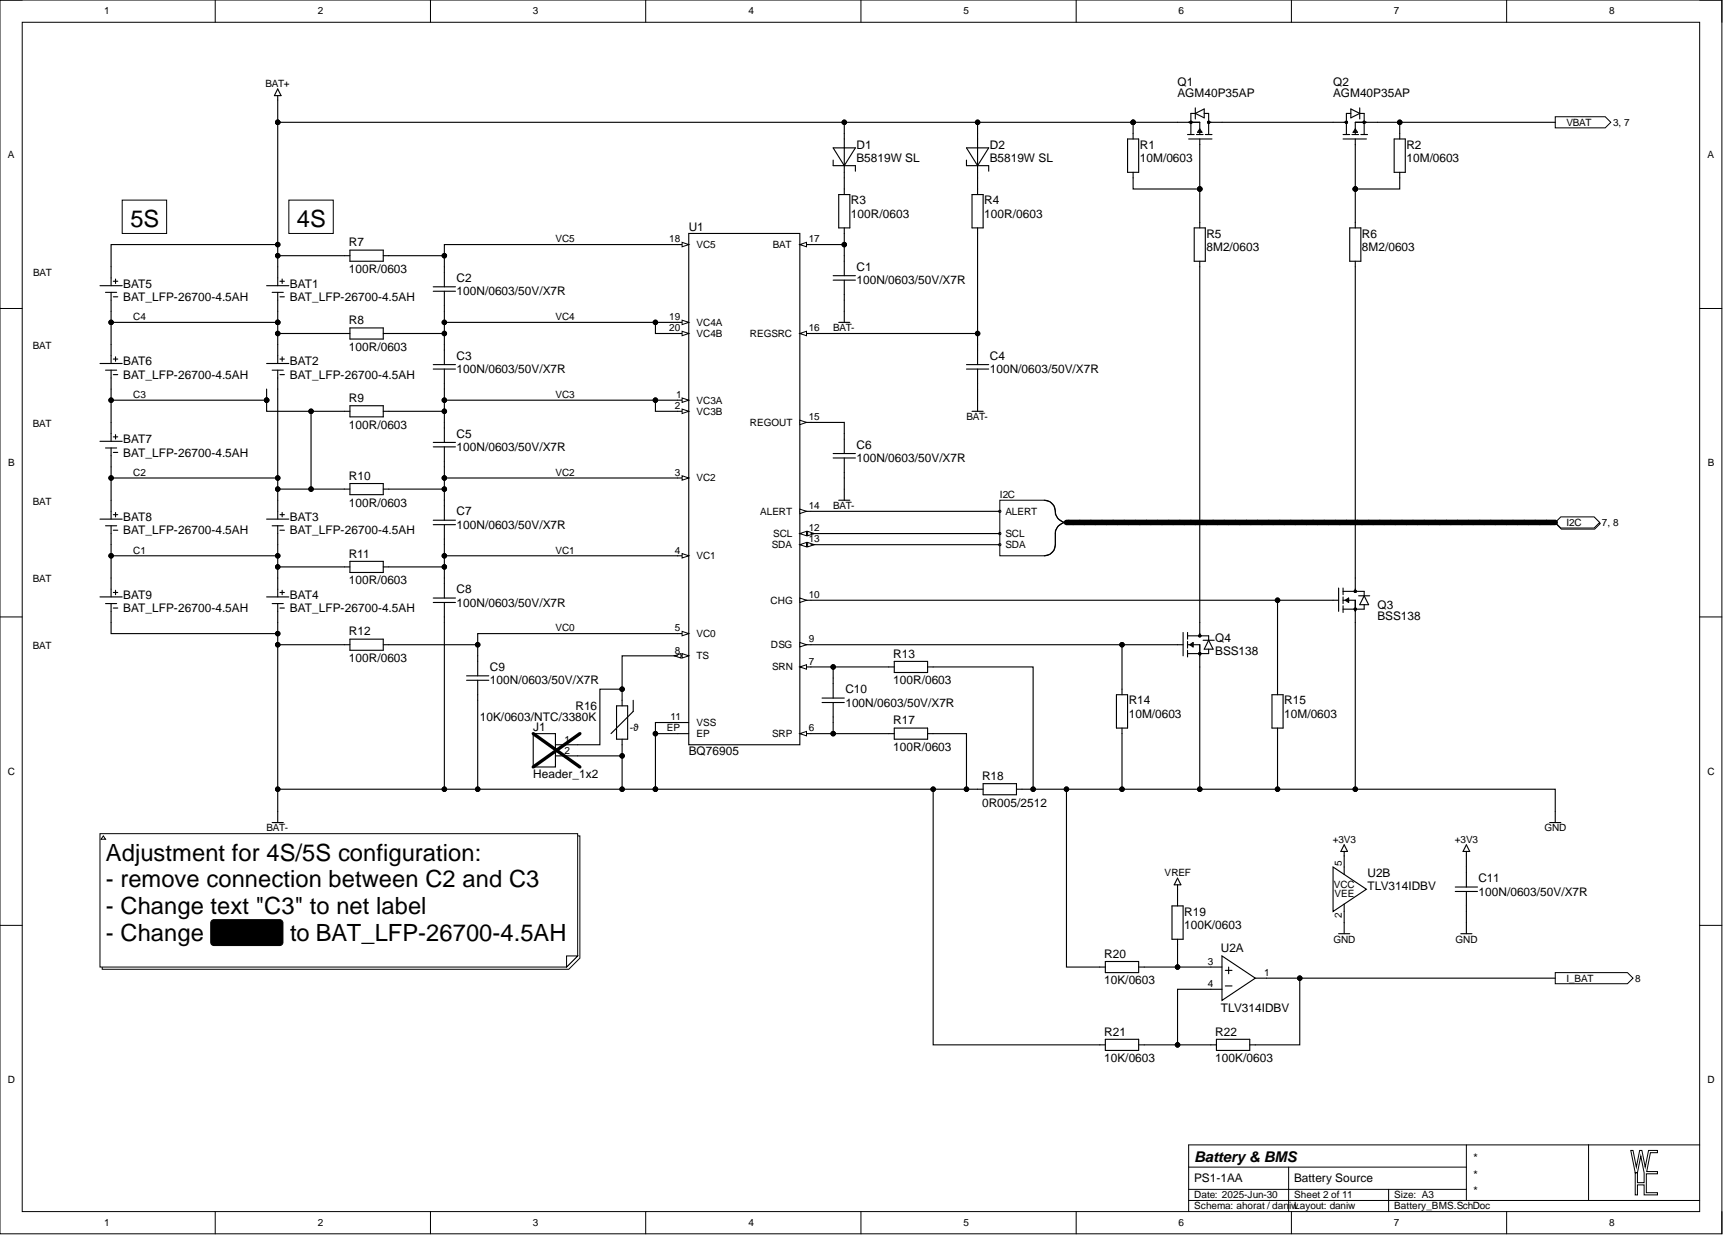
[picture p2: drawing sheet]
<svg xmlns="http://www.w3.org/2000/svg" width="393mm" height="282mm" viewBox="0 0 393 282" stroke-linecap="round" stroke-linejoin="round" font-family="sans-serif">
<defs><g id="words">
<g font-size="5.4">
<text x="29.8" y="51.8">5S</text>
<text x="67.8" y="51.8">4S</text>
<text x="24.2" y="196.4">Adjustment for 4S/5S configuration:</text>
<text x="24.2" y="202.5">- remove connection between C2 and C3</text>
<text x="24.2" y="208.6">- Change text &quot;C3&quot; to net label</text>
<text x="24.2" y="214.7">- Change</text>
<text x="66.3" y="214.7">to BAT_LFP-26700-4.5AH</text>
</g>
<text font-size="3.4" x="272.6" y="265.1">Battery &amp; BMS</text>
<g font-size="2.7">
<text x="268.8" y="19.7">Q1</text>
<text x="268.8" y="22.2">AGM40P35AP</text>
<text x="304.3" y="19.7">Q2</text>
<text x="304.3" y="22.2">AGM40P35AP</text>
<text x="195.5" y="33.9">D1</text>
<text x="226" y="33.9">D2</text>
<text x="260.2" y="33.9">R1</text>
<text x="321.1" y="33.9">R2</text>
<text x="195.5" y="37">B5819W SL</text>
<text x="226" y="37">B5819W SL</text>
<text x="260.2" y="37">10M/0603</text>
<text x="321.1" y="37">10M/0603</text>
<text x="194.3" y="46.6">R3</text>
<text x="224.7" y="46.6">R4</text>
<text x="157.2" y="52.7">U1</text>
<text x="194.3" y="49.6">100R/0603</text>
<text x="224.7" y="49.6">100R/0603</text>
<text x="79.6" y="56.2">R7</text>
<text x="275.4" y="54.2">R5</text>
<text x="275.4" y="57.3">8M2/0603</text>
<text x="310.9" y="54.2">R6</text>
<text x="310.9" y="57.3">8M2/0603</text>
<text x="28.2" y="65.6">BAT5</text>
<text x="66.2" y="65.6">BAT1</text>
<text x="79.6" y="62.3">100R/0603</text>
<text x="104.2" y="64.4">C2</text>
<text x="195.5" y="61.8">C1</text>
<text x="195.5" y="64.9">100N/0603/50V/X7R</text>
<text x="28.2" y="68.7">BAT_LFP-26700-4.5AH</text>
<text x="66.2" y="68.7">BAT_LFP-26700-4.5AH</text>
<text x="104.2" y="67.4">100N/0603/50V/X7R</text>
<text x="79.6" y="74">R8</text>
<text x="28.2" y="83.4">BAT6</text>
<text x="66.2" y="83.4">BAT2</text>
<text x="79.6" y="80.1">100R/0603</text>
<text x="104.2" y="82.1">C3</text>
<text x="226" y="82.1">C4</text>
<text x="28.2" y="86.4">BAT_LFP-26700-4.5AH</text>
<text x="66.2" y="86.4">BAT_LFP-26700-4.5AH</text>
<text x="104.2" y="85.2">100N/0603/50V/X7R</text>
<text x="226" y="85.2">100N/0603/50V/X7R</text>
<text x="79.6" y="91.8">R9</text>
<text x="28.2" y="101.1">BAT7</text>
<text x="79.6" y="97.8">100R/0603</text>
<text x="104.2" y="99.9">C5</text>
<text x="28.2" y="104.2">BAT_LFP-26700-4.5AH</text>
<text x="104.2" y="102.9">100N/0603/50V/X7R</text>
<text x="195.5" y="102.4">C6</text>
<text x="195.5" y="105.5">100N/0603/50V/X7R</text>
<text x="79.6" y="109.5">R10</text>
<text x="28.2" y="118.9">BAT8</text>
<text x="66.2" y="118.9">BAT3</text>
<text x="79.6" y="115.6">100R/0603</text>
<text x="104.2" y="117.6">C7</text>
<text x="28.2" y="121.9">BAT_LFP-26700-4.5AH</text>
<text x="66.2" y="121.9">BAT_LFP-26700-4.5AH</text>
<text x="104.2" y="120.7">100N/0603/50V/X7R</text>
<text x="79.6" y="127.3">R11</text>
<text x="28.2" y="136.7">BAT9</text>
<text x="66.2" y="136.7">BAT4</text>
<text x="79.6" y="133.4">100R/0603</text>
<text x="104.2" y="135.4">C8</text>
<text x="28.2" y="139.7">BAT_LFP-26700-4.5AH</text>
<text x="66.2" y="139.7">BAT_LFP-26700-4.5AH</text>
<text x="104.2" y="138.4">100N/0603/50V/X7R</text>
<text x="314.5" y="138.9">Q3</text>
<text x="314.5" y="141.5">BSS138</text>
<text x="79.6" y="145">R12</text>
<text x="277.4" y="146.6">Q4</text>
<text x="277.4" y="149.6">BSS138</text>
<text x="79.6" y="151.1">100R/0603</text>
<text x="111.8" y="153.2">C9</text>
<text x="203.9" y="150.1">R13</text>
<text x="111.8" y="156.2">100N/0603/50V/X7R</text>
<text x="193" y="158.2">C10</text>
<text x="193" y="161.3">100N/0603/50V/X7R</text>
<text x="203.9" y="156.2">100R/0603</text>
<text x="257.7" y="160.8">R14</text>
<text x="293.2" y="160.8">R15</text>
<text x="109.6" y="164.6">10K/0603/NTC/3380K</text>
<text x="121.7" y="166.8">J1</text>
<text x="131.4" y="162">R16</text>
<text x="203.9" y="165.3">R17</text>
<text x="257.7" y="163.8">10M/0603</text>
<text x="293.2" y="163.8">10M/0603</text>
<text x="157.2" y="172.4">BQ76905</text>
<text x="203.9" y="171.4">100R/0603</text>
<text x="121.7" y="177.5">Header_1x2</text>
<text x="224.2" y="178">R18</text>
<text x="224.2" y="184.1">0R005/2512</text>
<text x="312.2" y="200.1">U2B</text>
<text x="312.2" y="203.1">TLV314IDBV</text>
<text x="337.6" y="201.4">C11</text>
<text x="270.3" y="209">R19</text>
<text x="337.6" y="204.4">100N/0603/50V/X7R</text>
<text x="270.3" y="212">100K/0603</text>
<text x="252.1" y="218.6">R20</text>
<text x="278.7" y="217.3">U2A</text>
<text x="252.1" y="224.7">10K/0603</text>
<text x="278.7" y="231">TLV314IDBV</text>
<text x="252.1" y="236.4">R21</text>
<text x="277.4" y="236.4">R22</text>
<text x="252.1" y="242.4">10K/0603</text>
<text x="277.4" y="242.4">100K/0603</text>
<text x="272.6" y="269.8">PS1-1AA</text>
<text x="295.5" y="269.8">Battery Source</text>
<text x="336" y="265.2">*</text>
<text x="336" y="269">*</text>
<text x="336" y="272.8">*</text>
</g>
<g font-size="2.3">
<text x="23.8" y="3.3">1</text>
<text x="72.5" y="3.3">2</text>
<text x="121.6" y="3.3">3</text>
<text x="170.8" y="3.3">4</text>
<text x="220" y="3.3">5</text>
<text x="269.1" y="3.3">6</text>
<text x="318.2" y="3.3">7</text>
<text x="367.4" y="3.3">8</text>
<text x="60.6" y="19.8">BAT+</text>
<text x="357.6" y="28.7">VBAT</text>
<text x="368.2" y="28.7">3, 7</text>
<text x="1.8" y="36">A</text>
<text x="389.8" y="36">A</text>
<text x="126.8" y="55.3">VC5</text>
<text x="152.8" y="55.3">18</text>
<text x="159" y="56.6">VC5</text>
<text x="176.4" y="56.6">BAT</text>
<text x="184.6" y="55.3">17</text>
<text x="7.6" y="62.9">BAT</text>
<text x="30.4" y="73.1">C4</text>
<text x="126.8" y="73.1">VC4</text>
<text x="152.8" y="73.1">19</text>
<text x="152.8" y="75.6">20</text>
<text x="159" y="74.3">VC4A</text>
<text x="159" y="76.9">VC4B</text>
<text x="171.2" y="76.9">REGSRC</text>
<text x="184.6" y="75.6">16</text>
<text x="190.2" y="75.6">BAT-</text>
<text x="7.5" y="79.7">BAT</text>
<text x="30.4" y="90.8">C3</text>
<text x="126.8" y="90.8">VC3</text>
<text x="154" y="93.4">2</text>
<text x="154.4" y="90.8">1</text>
<text x="159" y="92.1">VC3A</text>
<text x="159" y="94.6">VC3B</text>
<text x="184.6" y="95.9">15</text>
<text x="220.6" y="95.9">BAT-</text>
<text x="7.5" y="97.4">BAT</text>
<text x="171.2" y="97.2">REGOUT</text>
<text x="1.9" y="106.4">B</text>
<text x="389.9" y="106.4">B</text>
<text x="30.4" y="108.6">C2</text>
<text x="126.8" y="108.6">VC2</text>
<text x="154" y="108.6">3</text>
<text x="159" y="109.9">VC2</text>
<text x="228.2" y="113.7">I2C</text>
<text x="7.5" y="115.2">BAT</text>
<text x="173.6" y="117.5">ALERT</text>
<text x="184.6" y="116.2">14</text>
<text x="190.2" y="116.2">BAT-</text>
<text x="229.5" y="117.5">ALERT</text>
<text x="176.2" y="125.1">SDA</text>
<text x="176.5" y="122.5">SCL</text>
<text x="184.6" y="121.3">12</text>
<text x="184.6" y="123.8">13</text>
<text x="229.5" y="122.5">SCL</text>
<text x="229.5" y="125.1">SDA</text>
<text x="357.6" y="120">I2C</text>
<text x="365.7" y="120">7, 8</text>
<text x="30.4" y="126.3">C1</text>
<text x="126.8" y="126.3">VC1</text>
<text x="154" y="126.3">4</text>
<text x="159" y="127.6">VC1</text>
<text x="7.5" y="132.9">BAT</text>
<text x="175.9" y="137.8">CHG</text>
<text x="184.6" y="136.5">10</text>
<text x="7.5" y="148.2">BAT</text>
<text x="126.8" y="144.1">VC0</text>
<text x="154" y="144.1">5</text>
<text x="154" y="149.2">8</text>
<text x="159" y="145.4">VC0</text>
<text x="176" y="147.9">DSG</text>
<text x="184.6" y="146.6">9</text>
<text x="159" y="150.4">TS</text>
<text x="176.3" y="153">SRN</text>
<text x="184.6" y="151.7">7</text>
<text x="143.8" y="166.9">-ϑ</text>
<text x="152.2" y="166.9">EP</text>
<text x="153.1" y="164.4">11</text>
<text x="159" y="165.7">VSS</text>
<text x="184.6" y="166.9">6</text>
<text x="128.8" y="169.5">1</text>
<text x="128.8" y="172">2</text>
<text x="159" y="168.2">EP</text>
<text x="176.3" y="168.2">SRP</text>
<text x="1.8" y="176.8">C</text>
<text x="389.8" y="176.8">C</text>
<text x="60.9" y="189.8">BAT-</text>
<text x="352.6" y="189.8">GND</text>
<text x="304.2" y="192.3">+3V3</text>
<text x="306.4" y="197.5" transform="rotate(-90 306.4 197.5)">5</text>
<text x="332.1" y="192.3">+3V3</text>
<text x="265.9" y="199.9">VREF</text>
<text x="304.5" y="202.6">VCC</text>
<text x="304.7" y="204.8">VEE</text>
<text x="306.4" y="209.5" transform="rotate(-90 306.4 209.5)">2</text>
<text x="304.4" y="215.1">GND</text>
<text x="332.3" y="215.1">GND</text>
<text x="275.8" y="220.2">3</text>
<text x="275.8" y="225.3">4</text>
<text x="288.6" y="222.7">1</text>
<text x="357.6" y="224">I_BAT</text>
<text x="373.3" y="224">8</text>
<text x="1.8" y="247.2">D</text>
<text x="389.8" y="247.2">D</text>
<text x="272.6" y="273.5">Date: 2025-Jun-30</text>
<text x="295.5" y="273.5">Sheet 2 of 11</text>
<text x="318.3" y="273.5">Size: A3</text>
<text x="23.8" y="279.8">1</text>
<text x="72.5" y="279.8">2</text>
<text x="121.6" y="279.8">3</text>
<text x="170.8" y="279.8">4</text>
<text x="220" y="279.8">5</text>
<text x="269.1" y="279.8">6</text>
<text x="272.6" y="276">Schema: ahorat / daniwLayout: daniw</text>
<text x="318.2" y="279.8">7</text>
<text x="318.3" y="276">Battery_BMS.SchDoc</text>
<text x="367.4" y="279.8">8</text>
</g>
</g></defs>
<g fill="none" stroke="#000" stroke-width=".23">
<path d="M0 0h393.1v281.6h-393.1zM0 0h5.1M5.1 5.1h382.9v271.4h-382.9zM49.1 0v5.1M98.3 0v5.1M147.4 0v5.1M196.5 0v5.1M245.7 0v5.1M294.8 0v5.1M344 0v5.1M388 0h5.1v5.1M0 70.4h5.1"/>
<path d="M388 70.4h5.1M0 140.8h5.1M388 140.8h5.1M0 211.2h5.1M388 211.2h5.1M49.1 276.5v5.1M98.3 276.5v5.1M147.4 276.5v5.1M196.5 276.5v5.1M245.7 276.5v5.1M271.4 266.4h63.4M271.4 274h116.6"/>
<path d="M271.4 271.5h63.4M294.2 266.4v10.1M294.8 276.5v5.1M317 271.5v5M334.8 261.3v12.7M344 276.5v5.1M362.7 261.3v12.7M388 261.3h-116.6v15.2M393.1 276.5v5.1"/>
</g>
<path d="M372.3 262.6h.5l.8 3.8 .7-3.8h.5l.8 3.8 .8-3.8h2v.5h-1.6l-.9 4.3h2.5v.5h-2.6v4.3h2.6v.5h-3.1v-2.3h-1.5v2.3h-.5v-5.1h.5v2.3h1.5v-2.3l-.7-3.8-.8 3.8h-.5z" fill-rule="evenodd" fill="#fff"/>
<path d="M372.3 262.6h.5l.8 3.8 .7-3.8h.5l.8 3.8 .8-3.8h2v.5h-1.6l-.9 4.3h2.5v.5h-2.6v4.3h2.6v.5h-3.1v-2.3h-1.5v2.3h-.5v-5.1h.5v2.3h1.5v-2.3l-.7-3.8-.8 3.8h-.5z" fill="none" stroke="#000" stroke-width=".23"/>
<path d="M355.1 26.6h11.4l1.2 1.3-1.2 1.3h-11.4z" fill-rule="evenodd" fill="#fff"/>
<path d="M355.1 26.6h11.4l1.2 1.3-1.2 1.3h-11.4z" fill="none" stroke="#000" stroke-width=".23"/>
<g fill="none" stroke="#000" stroke-width=".25">
<path d="M63.4 21.8v1M63.4 20.3l.8 1.5h-1.6zM190.2 36.5v1.3h5.1v1.3M190.2 33.7h5.1l-2.6 4.1zM192.7 30.5v10.1M220.6 36.5v1.3h5.1v1.3M220.6 33.7h5.1l-2.5 4.1zM223.2 30.5v10.1M257.4 31.7h2.5v7.6h-2.5zM258.7 30.5v1.2M258.7 39.3v1.3M268.8 27.9h5.1v2.8"/>
<path d="M271.1 30.7h1.5M271.4 31.7h5.3M272.9 25.9h-1v4.8M272.9 25.9l2-1v2zM272.9 24.6v2.6M273.1 30.7h1.6M273.6 30.2l.3-.5 .3 .5M273.9 31.7v1.3M273.9 29.4l.5 .8h-1zM274.9 25.9h1v4.8M275.2 30.7h1.5M275.9 27.9h3.1"/>
<path d="M304.3 27.9h3.1M306.6 31.7h5.3M306.6 30.7h1.5M308.4 25.9h-1v4.8M308.4 24.9l2 1-2 1zM308.6 30.7h1.6M309.1 30.2l.3-.5 .3 .5M309.4 31.7v1.3M309.4 29.4l.5 .8h-1zM310.4 25.9h1v4.8M310.4 24.6v2.6M310.7 30.7h1.5"/>
<path d="M314.5 27.9h-5.1v2.8M318.3 31.7h2.5v7.6h-2.5zM319.5 30.5v1.2M319.5 39.3v1.3M78.6 58.4h1.3M79.9 57.1h7.6v2.5h-7.6zM87.5 58.4h1.3M191.5 44.4h2.5v7.6h-2.5zM192.7 43.1v1.3M192.7 52v1.3M192.7 58.4v4.5M221.9 44.4h2.5v7.6h-2.5z"/>
<path d="M223.2 43.1v1.3M223.2 52v1.3M22.8 65.2h5.1M24.1 66.7h2.5M25.4 60.9v4.3M25.4 66.7v4.3M25.4 78.7v4.3M25.9 64.2h1M25.9 67.7h1M26.4 63.7v1M60.9 65.2h5M62.1 66.7h2.6"/>
<path d="M63.4 60.9v4.3M63.4 66.7v4.3M63.4 78.7v4.3M63.9 64.2h1M63.9 67.7h1M64.4 63.7v1M78.6 76.1h1.3M79.9 74.8h7.6v2.6h-7.6zM87.5 76.1h1.3M98.9 65.5h5.1M98.9 66.5h5.1M101.4 60.9v4.6"/>
<path d="M101.4 66.5v4.5M101.4 78.7v4.5M190.2 62.9h5.1M190.2 63.9h5.1M191.5 73.6h2.5M192.7 63.9v4.6M192.7 71v2.6M223.2 78.7v4.5M22.8 83h5.1M24.1 84.5h2.5M25.4 84.5v4.3M25.4 96.4v4.3"/>
<path d="M25.9 81.9h1M25.9 85.5h1M25.9 99.7h1M26.4 81.4v1.1M26.4 99.2v1M60.9 83h5M62.1 84.5h2.6M63.4 84.5v4.3M63.9 81.9h1M63.9 85.5h1M64.4 81.4v1.1M78.6 93.9h1.3"/>
<path d="M79.9 92.6h7.6v2.5h-7.6zM87.5 93.9h1.3M98.9 83.2h5.1M98.9 84.2h5.1M101.4 84.2v4.6M101.4 96.4v4.6M192.7 98.9v4.6M220.6 83.2h5.1M220.6 84.2h5.1M221.9 93.9h2.5M223.2 84.2v4.6M223.2 91.3v2.6"/>
<path d="M22.8 100.7h5.1M22.8 118.5h5.1M24.1 102.2h2.5M25.4 102.2v4.4M25.4 114.2v4.3M25.9 103.3h1M25.9 117.5h1M26.4 117v1M60.9 118.5h5M63.4 114.2v4.3M63.9 117.5h1M64.4 117v1"/>
<path d="M78.6 111.6h1.3M79.9 110.4h7.6v2.5h-7.6zM87.5 111.6h1.3M98.9 101h5.1M98.9 102h5.1M98.9 118.7h5.1M98.9 119.7h5.1M101.4 102v4.6M101.4 114.2v4.5M101.4 119.7v4.6M190.2 103.5h5.1M190.2 104.5h5.1"/>
<path d="M191.5 114.2h2.5M192.7 104.5v4.6M192.7 111.6v2.6M22.8 136.2h5.1M24.1 120h2.5M24.1 137.8h2.5M25.4 120v4.3M25.4 131.9v4.3M25.4 137.8v4.3M25.9 121h1M25.9 135.2h1M25.9 138.8h1"/>
<path d="M26.4 134.7v1M60.9 136.2h5M62.1 120h2.6M62.1 137.8h2.6M63.4 120v4.3M63.4 131.9v4.3M63.4 137.8v4.3M63.9 121h1M63.9 135.2h1M63.9 138.8h1M64.4 134.7v1M78.6 129.4h1.3"/>
<path d="M79.9 128.1h7.6v2.6h-7.6zM87.5 129.4h1.3M98.9 136.5h5.1M98.9 137.5h5.1M101.4 131.9v4.6M101.4 137.5v4.6M304.3 137h1.3M305.6 134.2v5.3M306.6 137h2.8v5.1M306.6 134.2v1.5M306.6 136.2v1.6M306.6 138.3v1.5"/>
<path d="M306.6 135h4.8v1M307.1 137l.8-.5v1zM307.9 136.7l-.5 .3 .5 .3M309.4 131.9v3.1M310.2 136h2.5M311.4 138v1h-4.8M311.4 136l1 2h-2zM78.6 147.1h1.3M79.9 145.9h7.6v2.5h-7.6zM87.5 147.1h1.3M106.5 154.2h5.1M106.5 155.3h5.1"/>
<path d="M109.1 149.7v4.5M109.1 155.3v4.5M142 159.8v1.3M144.6 159.8v2.6l-5.1 5M187.7 159.3h5M190.2 154.8v4.5M202.9 152.2h1.3M204.2 151h7.6v2.5h-7.6zM211.8 152.2h1.2M268.8 147.1h1.3M270.1 144.4v5.3M271.1 147.1h2.8v5.1"/>
<path d="M271.1 144.4v1.5M271.1 146.4v1.5M271.1 148.4v1.5M271.1 145.1h4.8v1M271.6 147.1l.8-.5v1.1zM272.4 146.9l-.5 .2 .5 .3M273.9 142.1v3M274.7 146.1h2.5M275.9 148.2v1h-4.8M275.9 146.1l1 2.1h-2zM140.8 161.1h2.5v7.6h-2.5zM142 168.7v1.3"/>
<path d="M187.7 160.3h5M190.2 160.3v4.6M202.9 167.4h1.3M204.2 166.2h7.6v2.5h-7.6zM211.8 167.4h1.2M224.4 178.9h7.7v2.5h-7.7zM62.1 187.7h2.6M63.4 185.2v2.5M223.2 180.1h1.2M232.1 180.1h1.2M353.8 187.7h2.5M355.1 185.2v2.5"/>
<circle cx="271.9" cy="27.9" r=".25"/>
<circle cx="271.9" cy="27.9" r=".26"/>
<circle cx="275.9" cy="27.9" r=".25"/>
<circle cx="275.9" cy="27.9" r=".26"/>
<circle cx="307.4" cy="27.9" r=".25"/>
<circle cx="307.4" cy="27.9" r=".26"/>
<circle cx="311.4" cy="27.9" r=".25"/>
<circle cx="311.4" cy="27.9" r=".26"/>
<circle cx="309.4" cy="135" r=".25"/>
<circle cx="309.4" cy="139" r=".25"/>
<circle cx="309.4" cy="139" r=".26"/>
<circle cx="309.4" cy="135" r=".26"/>
<circle cx="273.9" cy="145.1" r=".25"/>
<circle cx="273.9" cy="149.2" r=".25"/>
<circle cx="273.9" cy="149.2" r=".26"/>
<circle cx="273.9" cy="145.1" r=".26"/>
</g>
<path d="M228.2 114.2h10.2a2.62 2.62 0 0 1 2.5 3.1l.7 1.1 1.2 .8-1.2 .9-.7 1v3.2l-.3 1.3-.9 .9-1.3 .4h-10.2z" fill-rule="evenodd" fill="#fff"/>
<path d="M228.2 114.2h10.2a2.62 2.62 0 0 1 2.5 3.1l.7 1.1 1.2 .8-1.2 .9-.7 1v3.2l-.3 1.3-.9 .9-1.3 .4h-10.2z" fill="none" stroke="#000" stroke-width=".23"/>
<path d="M238.4 114.2a2.72 2.72 0 0 1 2.6 3.1 2.54 2.54 0 0 0 2.5 1.9 2.54 2.54 0 0 0-2.6 2.6 5 5 0 0 1-.5 4.1 2.53 2.53 0 0 1-2 1" fill="none" stroke="#000" stroke-width=".25"/>
<circle cx="228.2" cy="116.7" r=".26" fill="#fff"/>
<circle cx="228.2" cy="116.7" r=".26" fill="none" stroke="#000" stroke-width=".23"/>
<circle cx="228.2" cy="121.8" r=".26" fill="#fff"/>
<circle cx="228.2" cy="121.8" r=".26" fill="none" stroke="#000" stroke-width=".23"/>
<circle cx="228.2" cy="124.3" r=".26" fill="#fff"/>
<circle cx="228.2" cy="124.3" r=".26" fill="none" stroke="#000" stroke-width=".23"/>
<path d="M356.4 118.2h7.7l1.2 1.3-1.2 1.3h-7.7l-1.2-1.3z" fill-rule="evenodd" fill="#fff"/>
<path d="M356.4 118.2h7.7l1.2 1.3-1.2 1.3h-7.7l-1.2-1.3z" fill="none" stroke="#000" stroke-width=".23"/>
<path d="M356.3 118h7.6l1.3 1.2-1.3 1.3h-7.6l-1.2-1.3z" fill-rule="evenodd" fill="#fff"/>
<path d="M356.3 118h7.6l1.3 1.2-1.3 1.3h-7.6l-1.2-1.3z" fill="none" stroke="#000" stroke-width=".23"/>
<path d="M272.6 52h2.6v7.6h-2.6zM273.9 50.7v1.3M273.9 59.6v1.3M308.1 52h2.6v7.6h-2.6zM309.4 50.7v1.3M309.4 59.6v1.3M254.9 158.6h2.5v7.6h-2.5zM256.1 157.3v1.3M290.4 158.6h2.5v7.6h-2.5zM291.6 157.3v1.3M256.1 166.2v1.2M291.6 166.2v1.2" fill="none" stroke="#000" stroke-width=".25"/>
<path d="M157.2 53.3h25.4v116.7h-25.4z" fill-rule="evenodd" fill="#fff"/>
<path d="M157.2 53.3h25.4v116.7h-25.4zM154.7 91.3h2.5" fill="none" stroke="#000" stroke-width=".25"/>
<path d="M155.7 90.8l1.5 .5-1.5 .5z" fill="#fff"/>
<path d="M155.7 90.8l1.5 .5-1.5 .5z" fill="none" stroke="#000" stroke-width=".23"/>
<path d="M154.7 93.9h2.5" fill="none" stroke="#000" stroke-width=".25"/>
<path d="M155.7 93.4l1.5 .5-1.5 .5z" fill="#fff"/>
<path d="M155.7 93.4l1.5 .5-1.5 .5z" fill="none" stroke="#000" stroke-width=".23"/>
<path d="M154.7 109.1h2.5" fill="none" stroke="#000" stroke-width=".25"/>
<path d="M155.7 108.6l1.5 .5-1.5 .5z" fill="#fff"/>
<path d="M155.7 108.6l1.5 .5-1.5 .5z" fill="none" stroke="#000" stroke-width=".23"/>
<path d="M154.7 126.9h2.5" fill="none" stroke="#000" stroke-width=".25"/>
<path d="M155.7 126.3l1.5 .6-1.5 .5z" fill="#fff"/>
<path d="M155.7 126.3l1.5 .6-1.5 .5z" fill="none" stroke="#000" stroke-width=".23"/>
<path d="M154.7 144.6h2.5" fill="none" stroke="#000" stroke-width=".25"/>
<path d="M155.7 144.1l1.5 .5-1.5 .5z" fill="#fff"/>
<path d="M155.7 144.1l1.5 .5-1.5 .5z" fill="none" stroke="#000" stroke-width=".23"/>
<path d="M182.6 167.4h2.5" fill="none" stroke="#000" stroke-width=".25"/>
<path d="M182.6 167.4l1.5-.5v1z" fill="#fff"/>
<path d="M182.6 167.4l1.5-.5v1z" fill="none" stroke="#000" stroke-width=".23"/>
<path d="M182.6 152.2h2.5" fill="none" stroke="#000" stroke-width=".25"/>
<path d="M182.6 152.2l1.5-.5v1z" fill="#fff"/>
<path d="M182.6 152.2l1.5-.5v1z" fill="none" stroke="#000" stroke-width=".23"/>
<path d="M154.7 149.7h2.5" fill="none" stroke="#000" stroke-width=".25"/>
<path d="M155.7 149.2l1.5 .5-1.5 .5z" fill="#fff"/>
<path d="M155.7 149.2l1.5 .5-1.5 .5z" fill="none" stroke="#000" stroke-width=".23"/>
<path d="M153.9 149.7l1.6-.5v1z" fill="#fff"/>
<path d="M153.9 149.7l1.6-.5v1z" fill="none" stroke="#000" stroke-width=".23"/>
<path d="M182.6 147.1h2.5" fill="none" stroke="#000" stroke-width=".25"/>
<path d="M182.6 146.6l1.5 .5-1.5 .6z" fill="#fff"/>
<path d="M182.6 146.6l1.5 .5-1.5 .6z" fill="none" stroke="#000" stroke-width=".23"/>
<path d="M182.6 137h2.5" fill="none" stroke="#000" stroke-width=".25"/>
<path d="M182.6 136.5l1.5 .5-1.5 .5z" fill="#fff"/>
<path d="M182.6 136.5l1.5 .5-1.5 .5z" fill="none" stroke="#000" stroke-width=".23"/>
<path d="M182.6 121.8h2.5M154.7 164.9h2.5" fill="none" stroke="#000" stroke-width=".25"/>
<path d="M182.6 121.8l1.5-.5v1z" fill="#fff"/>
<path d="M182.6 121.8l1.5-.5v1z" fill="none" stroke="#000" stroke-width=".23"/>
<path d="M184.4 121.3l1.5 .5-1.5 .5z" fill="#fff"/>
<path d="M184.4 121.3l1.5 .5-1.5 .5z" fill="none" stroke="#000" stroke-width=".23"/>
<path d="M182.6 124.3h2.5" fill="none" stroke="#000" stroke-width=".25"/>
<path d="M182.6 124.3l1.5-.5v1z" fill="#fff"/>
<path d="M182.6 124.3l1.5-.5v1z" fill="none" stroke="#000" stroke-width=".23"/>
<path d="M184.4 123.8l1.5 .5-1.5 .5z" fill="#fff"/>
<path d="M184.4 123.8l1.5 .5-1.5 .5z" fill="none" stroke="#000" stroke-width=".23"/>
<path d="M182.6 116.7h2.5" fill="none" stroke="#000" stroke-width=".25"/>
<path d="M182.6 116.2l1.5 .5-1.5 .5z" fill="#fff"/>
<path d="M182.6 116.2l1.5 .5-1.5 .5z" fill="none" stroke="#000" stroke-width=".23"/>
<path d="M182.6 96.4h2.5" fill="none" stroke="#000" stroke-width=".25"/>
<path d="M182.6 95.9l1.5 .5-1.5 .5z" fill="#fff"/>
<path d="M182.6 95.9l1.5 .5-1.5 .5z" fill="none" stroke="#000" stroke-width=".23"/>
<path d="M182.6 76.1h2.5" fill="none" stroke="#000" stroke-width=".25"/>
<path d="M182.6 76.1l1.5-.5v1z" fill="#fff"/>
<path d="M182.6 76.1l1.5-.5v1z" fill="none" stroke="#000" stroke-width=".23"/>
<path d="M182.6 55.8h2.5" fill="none" stroke="#000" stroke-width=".25"/>
<path d="M182.6 55.8l1.5-.5v1z" fill="#fff"/>
<path d="M182.6 55.8l1.5-.5v1z" fill="none" stroke="#000" stroke-width=".23"/>
<path d="M154.7 55.8h2.5" fill="none" stroke="#000" stroke-width=".25"/>
<path d="M155.7 55.3l1.5 .5-1.5 .5z" fill="#fff"/>
<path d="M155.7 55.3l1.5 .5-1.5 .5z" fill="none" stroke="#000" stroke-width=".23"/>
<path d="M154.7 73.6h2.5" fill="none" stroke="#000" stroke-width=".25"/>
<path d="M155.7 73.1l1.5 .5-1.5 .5z" fill="#fff"/>
<path d="M155.7 73.1l1.5 .5-1.5 .5z" fill="none" stroke="#000" stroke-width=".23"/>
<path d="M154.7 76.1h2.5" fill="none" stroke="#000" stroke-width=".25"/>
<path d="M155.7 75.6l1.5 .5-1.5 .5z" fill="#fff"/>
<path d="M155.7 75.6l1.5 .5-1.5 .5z" fill="none" stroke="#000" stroke-width=".23"/>
<path d="M154.7 167.4h2.5" fill="none" stroke="#000" stroke-width=".25"/>
<path d="M355.1 222h16.4l1.3 1.3-1.3 1.2h-16.4z" fill-rule="evenodd" fill="#fff"/>
<path d="M355.1 222h16.4l1.3 1.3-1.3 1.2h-16.4z" fill="none" stroke="#000" stroke-width=".23"/>
<path d="M279 218.2l7.6 5.1-7.6 5z" fill="#fff"/>
<g fill="none" stroke="#000" stroke-width=".25">
<path d="M268.8 200.4l.8 1.5h-1.5zM268.8 201.9v1.1M279 218.2l7.6 5.1-7.6 5zM251.1 238.5h1.2M252.3 237.2h7.6v2.5h-7.6zM259.9 238.5h1.3M276.4 225.8h2.6M276.4 220.7h2.6M276.4 238.5h1.3M277.7 237.2h7.6v2.5h-7.6zM279.7 225h1.6M279.7 221.5h1.6"/>
<path d="M280.5 220.7v1.5M285.3 238.5h1.3M286.6 223.3h2.5"/>
</g>
<path d="M304.3 197.9l7.6 5.1-7.6 5z" fill="#fff"/>
<g fill="none" stroke="#000" stroke-width=".25">
<path d="M304.3 197.9l7.6 5.1-7.6 5zM306.9 194.3v1M306.9 197.9v1.7M306.9 192.8l.7 1.5h-1.5zM334.8 192.8l.7 1.5h-1.5zM334.8 194.3v1M334.8 197.9v4.5M252.3 219.4h7.6v2.6h-7.6zM267.6 206.8h2.5v7.6h-2.5zM268.8 205.5v1.3M268.8 214.4v1.2M305.6 213.1h2.5"/>
<path d="M306.9 206.3v1.7M306.9 210.6v2.5M332.2 202.4h5.1M332.2 203.5h5.1M333.5 213.1h2.5M334.8 203.5v4.5M334.8 210.6v2.5M251.1 220.7h1.2M259.9 220.7h1.3"/>
</g>
<path d="M27.9 45.7h10.1v7.6h-10.1z" fill-rule="evenodd" fill="#fff"/>
<path d="M27.9 45.7h10.1v7.6h-10.1z" fill="none" stroke="#000" stroke-width=".23"/>
<path d="M65.9 45.7h10.2v7.6h-10.2z" fill-rule="evenodd" fill="#fff"/>
<path d="M65.9 45.7h10.2v7.6h-10.2z" fill="none" stroke="#000" stroke-width=".23"/>
<path d="M121.7 167.4h5.1v7.7h-5.1z" fill-rule="evenodd" fill="#fff"/>
<g fill="none" stroke="#000" stroke-width=".25">
<path d="M63.4 27.9v33M63.4 27.9h195.3M63.4 22.8v5.1M192.7 27.9v2.6M223.2 27.9v2.6M258.7 27.9h10.1M258.7 27.9v2.6M273.9 33v17.7M279 27.9h25.3M309.4 33v17.7M314.5 27.9h40.6M319.5 27.9v2.6"/>
<path d="M63.4 55.8h-38v5.1M63.4 58.4h15.2M101.4 58.4v2.5M154.7 55.8h-53.3v2.6h-12.6M185.1 55.8h7.6M192.7 53.3v5.1M192.7 40.6v2.5M223.2 53.3v25.4M223.2 40.6v2.5M258.7 40.6v2.5h15.2M319.5 40.6v2.5h-10.1M25.4 71v7.7"/>
<path d="M25.4 73.6h38M63.4 73.6v5.1M63.4 76.1h15.2M63.4 71v2.6M88.8 76.1h12.6M101.4 73.6h53.3M101.4 71v7.7M149.6 73.6v2.5h5.1M185.1 76.1h38.1M192.7 68.5v2.5M273.9 60.9v81.2M309.4 60.9v71"/>
<path d="M25.4 88.8v7.6M25.4 91.3h35.5M60.9 91.3v2.6h17.7M60.9 88.8v2.5M63.4 88.8v25.4M71 93.9v17.7M88.8 93.9h12.6M101.4 91.3h53.3M101.4 88.8v7.6M149.6 91.3v2.6h5.1M185.1 96.4h7.6v2.5M223.2 88.8v2.5"/>
<path d="M25.4 106.6v7.6M25.4 109.1h38M63.4 111.6h15.2M88.8 111.6h12.6M101.4 106.6v7.6M101.4 109.1h53.3M185.1 116.7h43.1M192.7 109.1v2.5M243.5 119.2h111.6M25.4 124.3v7.6M25.4 126.9h38M63.4 124.3v7.6"/>
<path d="M63.4 129.4h15.2M88.8 129.4h12.6M101.4 124.3v7.6M101.4 126.9h53.3M185.1 137h119.2M185.1 121.8h43.1M185.1 124.3h43.1M291.6 137v20.3M25.4 142.1v2.5h38M63.4 142.1v43.1M63.4 147.1h15.2M101.4 142.1v38"/>
<path d="M109.1 147.1v2.6M109.1 159.8v20.3M142 157.3h-5.1v12.7h-10.1M154.7 144.6h-45.6v2.5h-20.3M154.7 149.7h-12.7v10.1M185.1 152.2h17.8M185.1 147.1h83.7M190.2 152.2v2.6M213 152.2h22.9v27.9M256.1 147.1v10.2M273.9 152.2v27.9M309.4 142.1v38"/>
<path d="M121.7 167.4h5.1v7.7h-5.1zM126.8 172.5h15.2M142 170v10.1M149.6 167.4h5.1M154.7 164.9h-5.1v15.2M185.1 167.4h17.8M190.2 164.9v2.5M213 167.4h7.6v12.7M256.1 167.4v12.7M291.6 167.4v12.7M63.4 180.1h86.2M149.6 180.1h73.6"/>
<path d="M213 180.1v58.4h38.1M233.3 180.1h121.8v5.1M243.5 180.1v40.6h7.6M306.9 195.3v2.6M334.8 195.3v2.6M268.8 203v2.5M268.8 215.6v5.1M306.9 208v2.6M334.8 208v2.6M261.2 220.7h15.2M268.8 238.5h7.6M276.4 225.8h-7.6v12.7h-7.6"/>
<path d="M289.1 223.3h66M296.7 223.3v15.2h-10.1"/>
</g>
<path d="M121.7 167.4l10.7 7.7M132.4 167.4l-10.7 7.7" fill="none" stroke="#000" stroke-width=".76"/>
<g fill="#000">
<circle cx="63.4" cy="27.9" r=".51"/>
<circle cx="192.7" cy="27.9" r=".51"/>
<circle cx="223.2" cy="27.9" r=".51"/>
<circle cx="258.7" cy="27.9" r=".51"/>
<circle cx="319.5" cy="27.9" r=".51"/>
<circle cx="63.4" cy="58.4" r=".51"/>
<circle cx="63.4" cy="55.8" r=".51"/>
<circle cx="101.4" cy="58.4" r=".51"/>
<circle cx="192.7" cy="55.8" r=".51"/>
<circle cx="273.9" cy="43.1" r=".51"/>
<circle cx="309.4" cy="43.1" r=".51"/>
<circle cx="25.4" cy="73.6" r=".51"/>
<circle cx="63.4" cy="73.6" r=".51"/>
<circle cx="63.4" cy="76.1" r=".51"/>
<circle cx="101.4" cy="76.1" r=".51"/>
<circle cx="101.4" cy="73.6" r=".51"/>
<circle cx="149.6" cy="73.6" r=".51"/>
<circle cx="223.2" cy="76.1" r=".51"/>
<circle cx="25.4" cy="91.3" r=".51"/>
<circle cx="60.9" cy="91.3" r=".51"/>
<circle cx="71" cy="93.9" r=".51"/>
<circle cx="101.4" cy="93.9" r=".51"/>
<circle cx="101.4" cy="91.3" r=".51"/>
<circle cx="149.6" cy="91.3" r=".51"/>
<circle cx="25.4" cy="109.1" r=".51"/>
<circle cx="63.4" cy="109.1" r=".51"/>
<circle cx="63.4" cy="111.6" r=".51"/>
<circle cx="71" cy="111.6" r=".51"/>
<circle cx="101.4" cy="111.6" r=".51"/>
<circle cx="101.4" cy="109.1" r=".51"/>
<circle cx="25.4" cy="126.9" r=".51"/>
<circle cx="63.4" cy="126.9" r=".51"/>
<circle cx="63.4" cy="129.4" r=".51"/>
<circle cx="101.4" cy="126.9" r=".51"/>
<circle cx="101.4" cy="129.4" r=".51"/>
<circle cx="291.7" cy="137" r=".51"/>
<circle cx="63.4" cy="144.6" r=".51"/>
<circle cx="63.4" cy="147.1" r=".51"/>
<circle cx="109.1" cy="147.1" r=".51"/>
<circle cx="142" cy="157.3" r=".51"/>
<circle cx="190.2" cy="152.2" r=".51"/>
<circle cx="256.1" cy="147.1" r=".51"/>
<circle cx="142" cy="172.5" r=".51"/>
<circle cx="149.6" cy="167.4" r=".51"/>
<circle cx="190.2" cy="167.4" r=".51"/>
<circle cx="63.4" cy="180.1" r=".51"/>
<circle cx="101.4" cy="180.1" r=".51"/>
<circle cx="109.1" cy="180.1" r=".51"/>
<circle cx="142" cy="180.1" r=".51"/>
<circle cx="149.6" cy="180.1" r=".51"/>
<circle cx="213" cy="180.1" r=".51"/>
<circle cx="220.6" cy="180.1" r=".51"/>
<circle cx="235.9" cy="180.1" r=".51"/>
<circle cx="243.5" cy="180.1" r=".51"/>
<circle cx="256.1" cy="180.1" r=".51"/>
<circle cx="273.9" cy="180.1" r=".51"/>
<circle cx="291.7" cy="180.1" r=".51"/>
<circle cx="309.4" cy="180.1" r=".51"/>
<circle cx="268.8" cy="238.5" r=".51"/>
<circle cx="268.8" cy="220.7" r=".51"/>
<circle cx="296.7" cy="223.3" r=".51"/>
</g>
<g fill="none" stroke="#000" stroke-width=".23">
<circle cx="63.4" cy="27.9" r=".51"/>
<circle cx="192.7" cy="27.9" r=".51"/>
<circle cx="223.2" cy="27.9" r=".51"/>
<circle cx="258.7" cy="27.9" r=".51"/>
<circle cx="319.5" cy="27.9" r=".51"/>
<circle cx="63.4" cy="58.4" r=".51"/>
<circle cx="63.4" cy="55.8" r=".51"/>
<circle cx="101.4" cy="58.4" r=".51"/>
<circle cx="192.7" cy="55.8" r=".51"/>
<circle cx="273.9" cy="43.1" r=".51"/>
<circle cx="309.4" cy="43.1" r=".51"/>
<circle cx="25.4" cy="73.6" r=".51"/>
<circle cx="63.4" cy="73.6" r=".51"/>
<circle cx="63.4" cy="76.1" r=".51"/>
<circle cx="101.4" cy="76.1" r=".51"/>
<circle cx="101.4" cy="73.6" r=".51"/>
<circle cx="149.6" cy="73.6" r=".51"/>
<circle cx="223.2" cy="76.1" r=".51"/>
<circle cx="25.4" cy="91.3" r=".51"/>
<circle cx="60.9" cy="91.3" r=".51"/>
<circle cx="71" cy="93.9" r=".51"/>
<circle cx="101.4" cy="93.9" r=".51"/>
<circle cx="101.4" cy="91.3" r=".51"/>
<circle cx="149.6" cy="91.3" r=".51"/>
<circle cx="25.4" cy="109.1" r=".51"/>
<circle cx="63.4" cy="109.1" r=".51"/>
<circle cx="63.4" cy="111.6" r=".51"/>
<circle cx="71" cy="111.6" r=".51"/>
<circle cx="101.4" cy="111.6" r=".51"/>
<circle cx="101.4" cy="109.1" r=".51"/>
<circle cx="25.4" cy="126.9" r=".51"/>
<circle cx="63.4" cy="126.9" r=".51"/>
<circle cx="63.4" cy="129.4" r=".51"/>
<circle cx="101.4" cy="126.9" r=".51"/>
<circle cx="101.4" cy="129.4" r=".51"/>
<circle cx="291.7" cy="137" r=".51"/>
<circle cx="63.4" cy="144.6" r=".51"/>
<circle cx="63.4" cy="147.1" r=".51"/>
<circle cx="109.1" cy="147.1" r=".51"/>
<circle cx="142" cy="157.3" r=".51"/>
<circle cx="190.2" cy="152.2" r=".51"/>
<circle cx="256.1" cy="147.1" r=".51"/>
<circle cx="142" cy="172.5" r=".51"/>
<circle cx="149.6" cy="167.4" r=".51"/>
<circle cx="190.2" cy="167.4" r=".51"/>
<circle cx="63.4" cy="180.1" r=".51"/>
<circle cx="101.4" cy="180.1" r=".51"/>
<circle cx="109.1" cy="180.1" r=".51"/>
<circle cx="142" cy="180.1" r=".51"/>
<circle cx="149.6" cy="180.1" r=".51"/>
<circle cx="213" cy="180.1" r=".51"/>
<circle cx="220.6" cy="180.1" r=".51"/>
<circle cx="235.9" cy="180.1" r=".51"/>
<circle cx="243.5" cy="180.1" r=".51"/>
<circle cx="256.1" cy="180.1" r=".51"/>
<circle cx="273.9" cy="180.1" r=".51"/>
<circle cx="291.7" cy="180.1" r=".51"/>
<circle cx="309.4" cy="180.1" r=".51"/>
<circle cx="268.8" cy="238.5" r=".51"/>
<circle cx="268.8" cy="220.7" r=".51"/>
<circle cx="296.7" cy="223.3" r=".51"/>
</g>
<path d="M243.5 119.2h111.6" fill="none" stroke="#000" stroke-width="1.3"/>
<g fill="none" stroke="#000" stroke-width=".38">
<path d="M244 118.8l1 .9M246.5 118.8l1 .9M249 118.8l1.1 .9M251.6 118.8l1 .9M254.1 118.8l1 .9M256.7 118.8l1 .9M259.2 118.8l1 .9M261.7 118.8l1 .9M264.3 118.8l1 .9M266.8 118.8l1 .9M269.3 118.8l1 .9M271.9 118.8l1 .9"/>
<path d="M274.4 118.8l1 .9M276.9 118.8l1.1 .9M279.5 118.8l1 .9M282 118.8l1 .9M284.5 118.8l1.1 .9M287.1 118.8l1 .9M289.6 118.8l1 .9M292.2 118.8l1 .9M294.7 118.8l1 .9M297.2 118.8l1 .9M299.8 118.8l1 .9M302.3 118.8l1 .9"/>
<path d="M304.8 118.8l1.1 .9M307.4 118.8l1 .9M309.9 118.8l1 .9M312.4 118.8l1.1 .9M315 118.8l1 .9M317.5 118.8l1 .9M320.1 118.8l1 .9M322.6 118.8l1 .9M325.1 118.8l1 .9M327.7 118.8l1 .9M330.2 118.8l1 .9M332.7 118.8l1 .9"/>
<path d="M335.3 118.8l1 .9M337.8 118.8l1 .9M340.3 118.8l1.1 .9M342.9 118.8l1 .9M345.4 118.8l1 .9M348 118.8l1 .9M350.5 118.8l1 .9M353 118.8l1 .9"/>
</g>
<path d="M23.3 190.8h109.1v27.9l-2.6 2.5h-106.5z" fill-rule="evenodd" fill="#fff"/>
<path d="M23.3 190.8h109.1v27.9l-2.6 2.5h-106.5z" fill="none" stroke="#000" stroke-width=".23"/>
<path d="M22.8 190.3h109.1v27.9l-2.6 2.5h-106.5z" fill-rule="evenodd" fill="#fff"/>
<path d="M22.8 190.3h109.1v27.9l-2.6 2.5h-106.5zM48.3 210.1l.6-.2h15a.75 .75 0 0 1 .7 .7v4.5a.74 .74 0 0 1-.7 .7h-15a.74 .74 0 0 1-.8-.7v-4.5z" fill="none" stroke="#000" stroke-width=".23"/>
<path d="M48.3 210.1l.6-.2h15a.75 .75 0 0 1 .7 .7v4.5a.74 .74 0 0 1-.7 .7h-15a.74 .74 0 0 1-.8-.7v-4.5z" fill="#000"/>
<path d="M129.3 218.2h2.6l-2.6 2.5z" fill="#fff"/>
<path d="M129.3 218.2h2.6l-2.6 2.5z" fill="none" stroke="#000" stroke-width=".23"/>
<path d="M23.6 190.8l.5 .7h-1z" fill="#fff"/>
<path d="M23.6 190.8l.5 .7h-1z" fill="none" stroke="#000" stroke-width=".23"/>
<use href="#words"/>
</svg>
